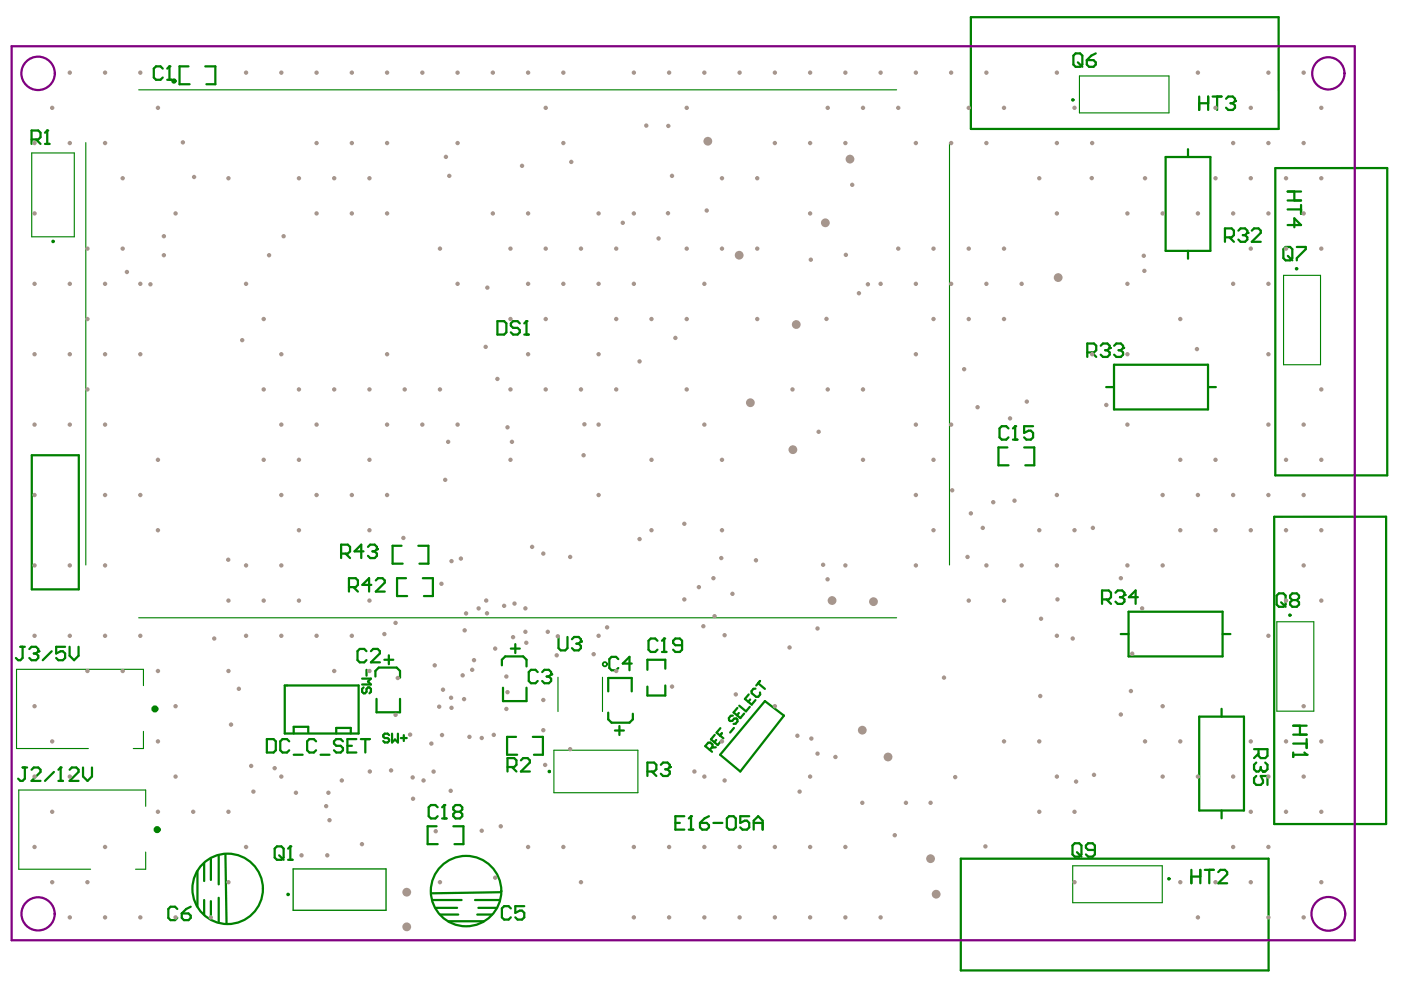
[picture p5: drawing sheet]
<svg xmlns="http://www.w3.org/2000/svg" width="297mm" height="210mm" viewBox="0 0 297 210" stroke-linecap="round" stroke-linejoin="round" font-family="sans-serif">
<g fill="none" stroke="#008000" stroke-width=".24">
<path d="M29.4 19h160.7M228.9 16.1h18.9v7.8h-18.9zM6.7 32.4h9.1v17.8h-9.1zM18.2 30.2v89.6M201.3 30.2v89.6M272.1 58.4h7.9v18.9h-7.9zM29.4 131h160.7M270.7 131.8h7.9v19h-7.9zM30.4 145.4v-3.5h-26.9v16.8h15.2M30.4 155.1v3.6h-2.1M117.4 159.1h17.8v9h-17.8zM118.3 143.6v7.3"/>
<path d="M127.7 143.6v7.3M30.9 171v-3.5h-26.9v16.8h15.2M30.9 180.7v3.6h-2.2M227.4 183.6h19v7.8h-19z"/>
</g>
<g fill="none" stroke="#008000" stroke-width=".48">
<path d="M40 14.1h-1.9v3.8h2.1M43.5 14.1h2.2v3.8h-1.9M205.8 3.6h65.3v23.7h-65.3zM247.1 33.3h9.5v19.9h-9.5zM251.9 31.6v1.7M270.4 35.6h23.7v65.2h-23.7zM251.9 53.2v1.7M236.2 77.3h19.9v9.5h-19.9zM6.7 96.5h10v28.5h-10zM213.6 94.9h-1.9v3.8h2.1M217.1 94.9h2.2v3.8h-1.9M234.5 82.1h1.7"/>
<path d="M256.1 82.1h1.7M85.1 115.7h-1.9v3.8h2.2M88.7 115.7h2.1v3.8h-1.9M270.2 109.6h23.7v65.1h-23.7zM86.1 122.6h-1.9v3.8h2.1M89.6 122.6h2.2v3.8h-1.9M237.6 134.4h1.7M239.3 129.7h19.9v9.5h-19.9zM259.2 134.4h1.7M60.4 145.3h15.6v10.2h-15.6zM65.4 155.3v-1.2h-3.1v1.4M71.3 155.5v-1.2h3.1v1.2"/>
<path d="M79.6 143.4v-1.1l.7-.8h3.8l.7 .8v1.4M79.8 148.2v2.8h5v-2.8M106.4 141.1v-1.2l.7-.7h3.8l.7 .7v1.4M106.6 145.8v2.9h5v-2.9M109.4 156.2h-1.9v3.8h2.1M113 156.2h2.1v3.8h-1.9M129 151.1v1.4l.7 .7h3.8l.7-.7v-1.2M129 146.6v-2.9h4.9v2.9M141.1 145.3v2.2h-3.8v-1.9M141.1 141.8v-1.9h-3.8v2.1M162.2 148.7l4 3-9.2 11.9-4.3-3.6zM254.3 151.9h9.4v19.9h-9.4z"/>
<path d="M259 150.3v1.6M92.6 175.2h-1.9v3.8h2.1M96.1 175.2h2.2v3.8h-1.9M143.2 174.5h.9M145.1 173.1h-1.9v2.8h1.9M146 175.9h1M146.5 173.1v2.8M259 171.8v1.7M41.9 184.7v7.5M43.3 183v3.8M43.3 190.8v3.1M44.7 182.1v4.5"/>
<path d="M44.7 191.1v3.8M46.4 181.3v6.2M46.4 190.4v5.2M47.8 181.1l.2 14.7M91.7 190.8h6.2M92.4 192.5h4.5M93.4 193.9h3.8M95 195.3h7.6M100.7 190.8h5.2M101.2 193.9h3.1M101.4 192.5h3.8M106.2 189.2l-14.7 .2"/>
<path d="M203.7 182.1h65.3v23.7h-65.3z"/>
</g>
<path d="M62.2 184.2h19.6v8.8h-19.6z" fill="none" stroke="#008000" stroke-width=".29"/>
<circle cx="146.5" cy="173.1" r=".24" fill="#008000"/>
<g fill="none" stroke="#008000" stroke-width=".48">
<path d="M81.5 139.9h1.9M82.4 138.9v1.9M108.3 137.5h1.9M109.3 136.6v1.9M76.8 143.9h1.8l-.6 .6 .6 .6h-1.8M77.1 145.8l-.3 .3v.6l.3 .3h.3l.3-.3v-.6l.3-.3h.3l.3 .3v.6l-.3 .3M77.7 142v1.3M82.5 155.9l-.3-.3h-.6l-.3 .3v.3l.3 .3h.6l.3 .3v.3l-.3 .3h-.6l-.3-.3M83.1 155.6v1.8l.6-.6 .7 .6v-1.8M85 156.5h1.2M85.6 155.9v1.2M130.4 154.9h1.9"/>
<path d="M131.3 153.9v1.9M150.5 159l.6-.7-.1-.5-.4-.4-.5 .1-.6 .7 1.5 1.2M151.5 155.8l-.8 1 1.5 1.2 .8-1M151.8 158.4l-.9 .1M151.8 156.9l-.4 .5M152.7 154.4l-.8 .9 1.5 1.2M153.1 155.5l-.5 .4M155.4 151.7l-.5 .1-.4 .4 .1 .5 .2 .2 .5-.1 .4-.4 .4-.1 .2 .2 .1 .5-.4 .4-.5 .1M155.6 154.4l-.8 .9M156.3 150.1l-.8 1 1.5 1.2 .8-1M156.7 151.2l-.4 .5M156.7 149.6l1.5 1.2 .8-.9"/>
<path d="M158.7 147.2l-.8 1 1.5 1.2 .8-1M159.1 148.3l-.4 .5M160.2 146l-.5 .1-.4 .4 .1 .5 .9 .8 .5-.1 .4-.4-.1-.5M160.7 144.9l1.5 1.2M161.1 144.4l-.8 .9M274.2 153.9h2.8M274.2 155.8h2.8M274.2 157.7h2.8M274.2 159.6v.9M275.6 153.9v1.9M277 156.7v1.9M146.5 173.1l-.5 .4"/>
<path d="M148.4 174.5h1.4l.5 .5v.4l-.5 .5h-.9l-.5-.5zM150.3 173.1l-.9 .4-1 1M151.3 174.5h1.9M154.1 173.5l.5-.4h.9l.5 .4v1.9l-.5 .5h-.9l-.5-.5zM158.8 173.1h-1.8v1.4l.9-.5h.5l.4 .5v.9l-.4 .5h-1l-.4-.5M159.8 174.5h1.9M159.8 175.9v-1.9l.9-.9 1 .9v1.9M274.2 160h2.8M252.6 184.4v2.9M252.6 185.9h1.9M254.5 184.4v2.9M255.4 184.4h1.9"/>
<path d="M256.4 184.4v2.9M258.3 184.9l.5-.5h.9l.5 .5v.5l-1.9 1.9h1.9"/>
</g>
<circle cx="277" cy="160" r=".24" fill="#008000"/>
<g fill="none" stroke="#008000" stroke-width=".48">
<path d="M254.3 20.5v2.8M254.3 21.9h1.9M256.2 20.5v2.8M257.1 20.5h1.9M258.1 20.5v2.8M259.9 20.9l.5-.4h1l.4 .4v.5M273 40.6h2.8M273 47.7h2.8l-1.4-1.4v1.9M273 42.5h2.8M273 44.4h2.8M274.4 40.6v1.9M275.8 43.5v1.8"/>
<path d="M276.6 159.6l.4 .4"/>
</g>
<circle cx="261.8" cy="21.4" r=".24" fill="#008000"/>
<g fill="none" stroke="#008000" stroke-width=".48">
<path d="M260.9 21.9h.5M261.4 21.9l.4 .5v.4l-.4 .5h-1l-.5-.5M261.8 21.4l-.4 .5M105.5 68.1h1.4l.5 .5v1.9l-.5 .4h-1.4zM110.2 68.6l-.5-.5h-.9l-.5 .5v.4l.5 .5h.9l.5 .5v.5l-.5 .4h-.9l-.5-.4M111.2 70.9h.9M111.6 68.1v2.8M56.6 156.7h1.4l.5 .5v1.9l-.5 .5h-1.4zM61.3 157.2l-.5-.5h-.9l-.5 .5v1.9l.5 .5h.9l.5-.5M67 157.2l-.5-.5h-.9l-.5 .5v1.9l.5 .5h.9l.5-.5M72.7 157.2l-.5-.5h-.9l-.5 .5v.5l.5 .4h.9l.5 .5v.5l-.5 .5h-.9l-.5-.5M73.7 158.1h.9"/>
<path d="M75.6 156.7h-1.9v2.9h1.9M76.5 156.7h1.9M77.5 156.7v2.9M62.3 160h1.9M68 160h1.9"/>
</g>
<circle cx="111.6" cy="68.1" r=".24" fill="#008000"/>
<path d="M111.6 68.1l-.4 .5M118.4 135.1v2.3l.5 .5h.9l.5-.5v-2.3M121.3 135.5l.4-.4h1l.5 .4v.5" fill="none" stroke="#008000" stroke-width=".48"/>
<circle cx="123.2" cy="136" r=".24" fill="#008000"/>
<path d="M72.3 117.4h1.4l.5-.5v-.9l-.5-.5h-1.4v2.8M73.3 117.4l.9 .9M77.1 116.9h-1.9l1.4-1.4v2.8M78 116l.5-.5h.9l.5 .5v.4M122.2 136.5h.5M122.7 136.5l.5 .4v.5l-.5 .5h-1l-.4-.5M123.2 136l-.5 .5" fill="none" stroke="#008000" stroke-width=".48"/>
<circle cx="79.9" cy="116.4" r=".24" fill="#008000"/>
<path d="M79 116.9h.4M79.4 116.9l.5 .5v.4l-.5 .5h-.9l-.5-.5M79.9 116.4l-.5 .5M74 124.5h1.4l.5-.5v-.9l-.5-.5h-1.4v2.8M74.9 124.5l1 .9M78.7 124h-1.9l1.5-1.4v2.8M79.7 123.1l.5-.5h.9l.5 .5v.4l-1.9 1.9h1.9M265.9 158.8h2.8v1.5l-.4 .4h-1l-.5-.4v-1.5M266.8 159.8l-.9 .9M268.3 161.7l.4 .5v.9l-.4 .5h-.5" fill="none" stroke="#008000" stroke-width=".48"/>
<circle cx="267.8" cy="163.6" r=".24" fill="#008000"/>
<path d="M233.7 127.1h1.4l.5-.5v-.9l-.5-.5h-1.4v2.8M234.6 127.1l1 .9M236.5 125.7l.5-.5h.9l.5 .5v.4M266.4 161.7l-.5 .5v.9l.5 .5h.4l.5-.5M266.4 164.5l-.5 .5v.9l.5 .5h.9l.5-.5v-.4l-.5-1h1.4v1.9M267.3 163.1l.5 .5M267.3 162.6v.5" fill="none" stroke="#008000" stroke-width=".48"/>
<circle cx="238.4" cy="126.1" r=".24" fill="#008000"/>
<path d="M230.5 74.7h1.4l.5-.4v-1l-.5-.5h-1.4v2.9M231.5 74.7l.9 1M233.4 73.3l.4-.5h1l.5 .5v.5M237.5 126.6h.4M237.9 126.6l.5 .5v.5l-.5 .4h-.9l-.5-.4M238.4 126.1l-.5 .5M241.2 126.6h-1.9l1.5-1.4v2.8" fill="none" stroke="#008000" stroke-width=".48"/>
<circle cx="235.3" cy="73.8" r=".24" fill="#008000"/>
<path d="M234.3 74.3h.5M234.8 74.3l.5 .4v.5l-.5 .5h-1l-.4-.5M235.3 73.8l-.5 .5M236.2 73.3l.5-.5h.9l.5 .5v.5" fill="none" stroke="#008000" stroke-width=".48"/>
<circle cx="238.1" cy="73.8" r=".24" fill="#008000"/>
<path d="M259.7 50.3h1.4l.5-.5v-.9l-.5-.5h-1.4v2.9M260.7 50.3l.9 1M262.6 48.9l.4-.5h1l.5 .5v.5M237.2 74.3h.4M237.6 74.3l.5 .4v.5l-.5 .5h-.9l-.5-.5M238.1 73.8l-.5 .5" fill="none" stroke="#008000" stroke-width=".48"/>
<circle cx="264.5" cy="49.4" r=".24" fill="#008000"/>
<path d="M263.5 49.8h.5M264 49.8l.5 .5v.5l-.5 .5h-1l-.4-.5M264.5 49.4l-.5 .4M265.4 48.9l.5-.5h.9l.5 .5v.5l-1.9 1.9h1.9M137.3 163.6h1.4l.5-.5v-.9l-.5-.5h-1.4v2.8M138.2 163.6l1 .9M140.1 162.2l.5-.5h.9l.5 .5v.4" fill="none" stroke="#008000" stroke-width=".48"/>
<circle cx="142" cy="162.6" r=".24" fill="#008000"/>
<path d="M6.7 29.6h1.4l.5-.5v-1l-.5-.4h-1.4v2.8M7.6 29.6l1 .9M9.5 30.5h1M10 27.7v2.8M107.6 162.6h1.4l.5-.4v-1l-.5-.5h-1.4v2.9M108.5 162.6l1 1M110.4 161.2l.5-.5h1l.4 .5v.5l-1.9 1.9h1.9M141.1 163.1h.4M141.5 163.1l.5 .5v.5l-.5 .4h-.9l-.5-.4M142 162.6l-.5 .5" fill="none" stroke="#008000" stroke-width=".48"/>
<circle cx="10" cy="27.7" r=".24" fill="#008000"/>
<g fill="none" stroke="#008000" stroke-width=".48">
<path d="M227.6 11.8l.5-.5h.9l.5 .5v1.9l-.5 .5h-.9l-.5-.5zM228.5 13.2l1 1M230.4 12.7h1.4l.5 .5v.5l-.5 .5h-.9l-.5-.5zM232.3 11.3l-.9 .5-1 .9M10 27.7l-.5 .4M272.1 52.8l.5-.4h.9l.5 .4v1.9l-.5 .5h-.9l-.5-.5zM273 54.3l1 .9M274.9 52.4h1.9v.4l-1.9 1.9v.5M270.7 126.3l.4-.5h1l.5 .5v1.9l-.5 .5h-1l-.4-.5zM271.6 127.7l1 1M274 127.2l-.5-.4v-.5l.5-.5h.9l.5 .5v.5l-.5 .4M274 127.2l-.5 .5v.5l.5 .5h.9l.5-.5v-.5l-.5-.5"/>
<path d="M274 127.2h.9M58.2 179.9l.5-.4h1l.4 .4v1.9l-.4 .5h-1l-.5-.5zM61.6 179.5v2.8M227.4 179.3l.5-.5h.9l.5 .5v1.9l-.5 .4h-.9l-.5-.4zM59.2 181.4l.9 .9M61.1 182.3h.9M228.3 180.7l1 .9M232.1 180.2h-1.4l-.5-.5v-.4l.5-.5h1l.4 .5v1.9l-.4 .4h-1l-.5-.4"/>
</g>
<circle cx="61.6" cy="179.5" r=".24" fill="#008000"/>
<path d="M4.3 137.1h1M4.8 137.1v2.4l-.5 .5h-.5l-.4-.5M6.2 137.6l.5-.5h.9l.5 .5v.5M61.6 179.5l-.5 .4" fill="none" stroke="#008000" stroke-width=".48"/>
<circle cx="8.1" cy="138.1" r=".24" fill="#008000"/>
<path d="M7.2 138.6h.4M7.6 138.6l.5 .4v.5l-.5 .5h-.9l-.5-.5M8.1 138.1l-.5 .5M11 138.1l-1.9 1.9M13.8 137.1h-1.9v1.5l1-.5h.4l.5 .5v.9l-.5 .5h-.9l-.5-.5M14.8 137.1v1.9l.9 1 1-1v-1.9M4.8 162.7h.9M5.3 162.7v2.4l-.5 .5h-.5l-.5-.5M6.7 163.2l.5-.5h.9l.5 .5v.5l-1.9 1.9h1.9M11.4 163.7l-1.9 1.9M12.4 165.6h.9M12.9 162.7v2.9" fill="none" stroke="#008000" stroke-width=".48"/>
<circle cx="12.9" cy="162.7" r=".24" fill="#008000"/>
<path d="M139.4 135.9l-.5-.5h-.9l-.5 .5v1.9l.5 .4h.9l.5-.4M140.3 138.2h1M140.8 135.4v2.8M12.9 162.7l-.5 .5M14.8 163.2l.4-.5h1l.5 .5v.5l-1.9 1.9h1.9M17.6 162.7v1.9l1 1 .9-1v-1.9" fill="none" stroke="#008000" stroke-width=".48"/>
<circle cx="140.8" cy="135.4" r=".24" fill="#008000"/>
<path d="M140.8 135.4l-.5 .5M144.6 136.8h-1.4l-.5-.5v-.4l.5-.5h.9l.5 .5v1.9l-.5 .4h-.9l-.5-.4M92.8 171.2l-.5-.5h-.9l-.5 .5v1.9l.5 .4h.9l.5-.4M93.7 173.5h1M94.2 170.7v2.8" fill="none" stroke="#008000" stroke-width=".48"/>
<circle cx="94.2" cy="170.7" r=".24" fill="#008000"/>
<path d="M213.8 90.8l-.5-.4h-.9l-.5 .4v1.9l.5 .5h.9l.5-.5M214.8 93.2h.9M215.2 90.4v2.8M94.2 170.7l-.5 .5M96.6 172.1l-.5-.5v-.4l.5-.5h.9l.5 .5v.4l-.5 .5M96.6 172.1l-.5 .5v.5l.5 .4h.9l.5-.4v-.5l-.5-.5M96.6 172.1h.9" fill="none" stroke="#008000" stroke-width=".48"/>
<circle cx="215.2" cy="90.4" r=".24" fill="#008000"/>
<path d="M215.2 90.4l-.4 .4M219 90.4h-1.9v1.4l1-.5h.5l.4 .5v.9l-.4 .5h-1l-.5-.5M131.1 139.7l-.5-.4h-.9l-.5 .4v1.9l.5 .5h.9l.5-.5M114 142.5l-.5-.5h-.9l-.5 .5v1.9l.5 .5h.9l.5-.5M115 142.5l.4-.5h1l.5 .5v.5M133.9 140.7h-1.9l1.5-1.4v2.8M37.6 192.7l-.5-.5h-.9l-.5 .5v1.9l.5 .5h.9l.5-.5M38.5 193.7h1.5l.4 .4v.5l-.4 .5h-1l-.5-.5zM40.4 192.2l-.9 .5-1 1M108.3 192.6l-.5-.5h-.9l-.5 .5v1.9l.5 .5h.9l.5-.5M111.2 192.1h-1.9v1.5l.9-.5h.5l.5 .5v.9l-.5 .5h-1l-.4-.5" fill="none" stroke="#008000" stroke-width=".48"/>
<circle cx="116.9" cy="143" r=".24" fill="#008000"/>
<path d="M34.5 14.5l-.5-.4h-.9l-.5 .4v1.9l.5 .5h.9l.5-.5M35.5 16.9h.9M35.9 14.1v2.8M77.7 138.1l-.5-.5h-.9l-.5 .5v1.9l.5 .4h.9l.5-.4M78.6 138.1l.5-.5h1l.4 .5v.4l-1.9 1.9h1.9M115.9 143.4h.5M116.4 143.4l.5 .5v.5l-.5 .5h-1l-.4-.5M116.9 143l-.5 .4" fill="none" stroke="#008000" stroke-width=".48"/>
<circle cx="35.9" cy="14.1" r=".24" fill="#008000"/>
<g fill="none" stroke="#008000" stroke-width=".48">
<path d="M35.9 14.1l-.4 .4"/>
<circle cx="48.3" cy="188.5" r="7.5"/>
<circle cx="98.8" cy="188.9" r="7.5"/>
</g>
<circle cx="36.9" cy="17.2" r=".28" fill="none" stroke="#008000" stroke-width=".56"/>
<g fill="none" stroke="#008000" stroke-width=".37">
<path d="M128.7 140.8a.45 .45 0 0 0-.6-.4 .45 .45 0 0 0-.2 .7 .45 .45 0 0 0 .7-.1l.1-.2"/>
<circle cx="227.5" cy="21.2" r=".19"/>
<circle cx="11.2" cy="51.2" r=".19"/>
<circle cx="274.9" cy="57" r=".19"/>
<circle cx="273.5" cy="130.4" r=".19"/>
<circle cx="116.5" cy="163.6" r=".19"/>
<circle cx="61.1" cy="189.6" r=".19"/>
<circle cx="247.8" cy="186.3" r=".19"/>
</g>
<g fill="none" stroke="#008000" stroke-width=".75">
<circle cx="32.8" cy="150.3" r=".37"/>
<circle cx="33.3" cy="175.9" r=".37"/>
</g>
<g fill="none" stroke="#800080" stroke-width=".48">
<path d="M2.5 9.8h284.7v189.6h-284.7z"/>
<circle cx="8.1" cy="15.6" r="3.5"/>
<circle cx="281.6" cy="15.6" r="3.4"/>
<circle cx="8.1" cy="193.8" r="3.5"/>
<circle cx="281.6" cy="193.8" r="3.6"/>
</g>
<g fill="#a6968d">
<circle cx="276.4" cy="15.4" r=".47"/>
<circle cx="280.1" cy="22.9" r=".47"/>
<circle cx="276.4" cy="30.3" r=".47"/>
<circle cx="280.1" cy="37.8" r=".47"/>
<circle cx="276.4" cy="45.3" r=".47"/>
<circle cx="280.1" cy="52.7" r=".47"/>
<circle cx="280.1" cy="82.6" r=".47"/>
<circle cx="276.4" cy="90" r=".47"/>
<circle cx="280.1" cy="97.5" r=".47"/>
<circle cx="276.4" cy="105" r=".47"/>
<circle cx="280.1" cy="112.4" r=".47"/>
<circle cx="276.4" cy="119.9" r=".47"/>
<circle cx="280.1" cy="127.3" r=".47"/>
<circle cx="276.4" cy="149.7" r=".47"/>
<circle cx="280.1" cy="157.2" r=".47"/>
<circle cx="276.4" cy="164.7" r=".47"/>
<circle cx="280.1" cy="172.1" r=".47"/>
<circle cx="280.1" cy="187" r=".47"/>
<circle cx="276.4" cy="194.5" r=".47"/>
<circle cx="268.9" cy="15.4" r=".47"/>
<circle cx="268.9" cy="30.3" r=".47"/>
<circle cx="272.7" cy="37.8" r=".47"/>
<circle cx="268.9" cy="45.3" r=".47"/>
<circle cx="272.7" cy="52.7" r=".47"/>
<circle cx="268.9" cy="60.2" r=".47"/>
<circle cx="268.9" cy="75.1" r=".47"/>
<circle cx="268.9" cy="90" r=".47"/>
<circle cx="272.7" cy="97.5" r=".47"/>
<circle cx="268.9" cy="105" r=".47"/>
<circle cx="272.7" cy="112.4" r=".47"/>
<circle cx="272.7" cy="127.3" r=".47"/>
<circle cx="268.9" cy="134.8" r=".47"/>
<circle cx="272.7" cy="157.2" r=".47"/>
<circle cx="268.9" cy="164.7" r=".47"/>
<circle cx="272.7" cy="172.1" r=".47"/>
<circle cx="268.9" cy="179.6" r=".47"/>
<circle cx="268.9" cy="194.5" r=".47"/>
<circle cx="265.2" cy="22.9" r=".47"/>
<circle cx="261.5" cy="30.3" r=".47"/>
<circle cx="265.2" cy="37.8" r=".47"/>
<circle cx="261.5" cy="45.3" r=".47"/>
<circle cx="265.2" cy="52.7" r=".47"/>
<circle cx="261.5" cy="60.2" r=".47"/>
<circle cx="261.5" cy="105" r=".47"/>
<circle cx="265.2" cy="112.4" r=".47"/>
<circle cx="265.2" cy="157.2" r=".47"/>
<circle cx="261.5" cy="164.7" r=".47"/>
<circle cx="265.2" cy="172.1" r=".47"/>
<circle cx="261.5" cy="179.6" r=".47"/>
<circle cx="265.2" cy="187" r=".47"/>
<circle cx="254" cy="15.4" r=".47"/>
<circle cx="257.7" cy="22.9" r=".47"/>
<circle cx="257.7" cy="37.8" r=".47"/>
<circle cx="254" cy="45.3" r=".47"/>
<circle cx="257.7" cy="97.5" r=".47"/>
<circle cx="254" cy="105" r=".47"/>
<circle cx="257.7" cy="112.4" r=".47"/>
<circle cx="254" cy="164.7" r=".47"/>
<circle cx="257.7" cy="187" r=".47"/>
<circle cx="254" cy="194.5" r=".47"/>
<circle cx="246.5" cy="45.3" r=".47"/>
<circle cx="250.2" cy="67.6" r=".47"/>
<circle cx="250.2" cy="97.5" r=".47"/>
<circle cx="246.5" cy="105" r=".47"/>
<circle cx="250.2" cy="112.4" r=".47"/>
<circle cx="246.5" cy="119.9" r=".47"/>
<circle cx="246.5" cy="149.7" r=".47"/>
<circle cx="250.2" cy="157.2" r=".47"/>
<circle cx="246.5" cy="164.7" r=".47"/>
<circle cx="250.2" cy="187" r=".47"/>
<circle cx="242.8" cy="37.8" r=".47"/>
<circle cx="239" cy="45.3" r=".47"/>
<circle cx="239" cy="60.2" r=".47"/>
<circle cx="239" cy="75.1" r=".47"/>
<circle cx="239" cy="90" r=".47"/>
<circle cx="239" cy="119.9" r=".47"/>
<circle cx="242.8" cy="157.2" r=".47"/>
<circle cx="231.6" cy="30.3" r=".47"/>
<circle cx="231.6" cy="75.1" r=".47"/>
<circle cx="224.1" cy="15.4" r=".47"/>
<circle cx="227.8" cy="22.9" r=".47"/>
<circle cx="224.1" cy="30.3" r=".47"/>
<circle cx="224.1" cy="45.3" r=".47"/>
<circle cx="224.1" cy="105" r=".47"/>
<circle cx="227.8" cy="112.4" r=".47"/>
<circle cx="224.1" cy="119.9" r=".47"/>
<circle cx="224.1" cy="134.8" r=".47"/>
<circle cx="224.1" cy="164.7" r=".47"/>
<circle cx="227.8" cy="172.1" r=".47"/>
<circle cx="227.8" cy="187" r=".47"/>
<circle cx="220.3" cy="37.8" r=".47"/>
<circle cx="216.6" cy="60.2" r=".47"/>
<circle cx="220.3" cy="112.4" r=".47"/>
<circle cx="216.6" cy="119.9" r=".47"/>
<circle cx="220.3" cy="157.2" r=".47"/>
<circle cx="220.3" cy="172.1" r=".47"/>
<circle cx="209.1" cy="15.4" r=".47"/>
<circle cx="212.9" cy="22.9" r=".47"/>
<circle cx="209.1" cy="30.3" r=".47"/>
<circle cx="212.9" cy="52.7" r=".47"/>
<circle cx="209.1" cy="60.2" r=".47"/>
<circle cx="212.9" cy="67.6" r=".47"/>
<circle cx="209.1" cy="119.9" r=".47"/>
<circle cx="212.9" cy="127.3" r=".47"/>
<circle cx="212.9" cy="157.2" r=".47"/>
<circle cx="201.7" cy="15.4" r=".47"/>
<circle cx="205.4" cy="22.9" r=".47"/>
<circle cx="201.7" cy="30.3" r=".47"/>
<circle cx="205.4" cy="52.7" r=".47"/>
<circle cx="201.7" cy="60.2" r=".47"/>
<circle cx="205.4" cy="67.6" r=".47"/>
<circle cx="201.7" cy="90" r=".47"/>
<circle cx="205.4" cy="127.3" r=".47"/>
<circle cx="194.2" cy="15.4" r=".47"/>
<circle cx="194.2" cy="30.3" r=".47"/>
<circle cx="197.9" cy="52.7" r=".47"/>
<circle cx="194.2" cy="60.2" r=".47"/>
<circle cx="197.9" cy="67.6" r=".47"/>
<circle cx="194.2" cy="75.1" r=".47"/>
<circle cx="194.2" cy="90" r=".47"/>
<circle cx="197.9" cy="97.5" r=".47"/>
<circle cx="194.2" cy="105" r=".47"/>
<circle cx="197.9" cy="112.4" r=".47"/>
<circle cx="194.2" cy="119.9" r=".47"/>
<circle cx="186.7" cy="15.4" r=".47"/>
<circle cx="190.4" cy="22.9" r=".47"/>
<circle cx="190.4" cy="52.7" r=".47"/>
<circle cx="186.7" cy="60.2" r=".47"/>
<circle cx="186.7" cy="194.5" r=".47"/>
<circle cx="179.2" cy="15.4" r=".47"/>
<circle cx="183" cy="22.9" r=".47"/>
<circle cx="179.2" cy="30.3" r=".47"/>
<circle cx="183" cy="82.6" r=".47"/>
<circle cx="183" cy="97.5" r=".47"/>
<circle cx="179.2" cy="119.9" r=".47"/>
<circle cx="179.2" cy="179.6" r=".47"/>
<circle cx="179.2" cy="194.5" r=".47"/>
<circle cx="171.8" cy="15.4" r=".47"/>
<circle cx="175.5" cy="22.9" r=".47"/>
<circle cx="171.8" cy="30.3" r=".47"/>
<circle cx="171.8" cy="45.3" r=".47"/>
<circle cx="175.5" cy="82.6" r=".47"/>
<circle cx="171.8" cy="164.7" r=".47"/>
<circle cx="171.8" cy="179.6" r=".47"/>
<circle cx="171.8" cy="194.5" r=".47"/>
<circle cx="164.3" cy="15.4" r=".47"/>
<circle cx="164.3" cy="30.3" r=".47"/>
<circle cx="168" cy="82.6" r=".47"/>
<circle cx="164.3" cy="149.7" r=".47"/>
<circle cx="164.3" cy="179.6" r=".47"/>
<circle cx="164.3" cy="194.5" r=".47"/>
<circle cx="156.8" cy="15.4" r=".47"/>
<circle cx="160.5" cy="37.8" r=".47"/>
<circle cx="160.5" cy="52.7" r=".47"/>
<circle cx="160.5" cy="67.6" r=".47"/>
<circle cx="156.8" cy="179.6" r=".47"/>
<circle cx="156.8" cy="194.5" r=".47"/>
<circle cx="149.3" cy="15.4" r=".47"/>
<circle cx="153.1" cy="37.8" r=".47"/>
<circle cx="153.1" cy="52.7" r=".47"/>
<circle cx="149.3" cy="60.2" r=".47"/>
<circle cx="149.3" cy="90" r=".47"/>
<circle cx="153.1" cy="97.5" r=".47"/>
<circle cx="153.1" cy="112.4" r=".47"/>
<circle cx="153.1" cy="157.2" r=".47"/>
<circle cx="149.3" cy="164.7" r=".47"/>
<circle cx="149.3" cy="179.6" r=".47"/>
<circle cx="149.3" cy="194.5" r=".47"/>
<circle cx="141.9" cy="15.4" r=".47"/>
<circle cx="145.6" cy="22.9" r=".47"/>
<circle cx="145.6" cy="52.7" r=".47"/>
<circle cx="145.6" cy="67.6" r=".47"/>
<circle cx="145.6" cy="82.6" r=".47"/>
<circle cx="141.9" cy="179.6" r=".47"/>
<circle cx="141.9" cy="194.5" r=".47"/>
<circle cx="134.4" cy="15.4" r=".47"/>
<circle cx="134.4" cy="45.3" r=".47"/>
<circle cx="134.4" cy="60.2" r=".47"/>
<circle cx="138.1" cy="67.6" r=".47"/>
<circle cx="138.1" cy="97.5" r=".47"/>
<circle cx="138.1" cy="112.4" r=".47"/>
<circle cx="134.4" cy="179.6" r=".47"/>
<circle cx="134.4" cy="194.5" r=".47"/>
<circle cx="126.9" cy="45.3" r=".47"/>
<circle cx="130.7" cy="52.7" r=".47"/>
<circle cx="126.9" cy="60.2" r=".47"/>
<circle cx="130.7" cy="67.6" r=".47"/>
<circle cx="126.9" cy="75.1" r=".47"/>
<circle cx="130.7" cy="82.6" r=".47"/>
<circle cx="126.9" cy="90" r=".47"/>
<circle cx="126.9" cy="105" r=".47"/>
<circle cx="126.9" cy="134.8" r=".47"/>
<circle cx="130.7" cy="142.3" r=".47"/>
<circle cx="119.4" cy="15.4" r=".47"/>
<circle cx="119.4" cy="30.3" r=".47"/>
<circle cx="123.2" cy="52.7" r=".47"/>
<circle cx="119.4" cy="60.2" r=".47"/>
<circle cx="123.2" cy="82.6" r=".47"/>
<circle cx="119.4" cy="179.6" r=".47"/>
<circle cx="123.2" cy="187" r=".47"/>
<circle cx="112" cy="15.4" r=".47"/>
<circle cx="115.7" cy="22.9" r=".47"/>
<circle cx="112" cy="45.3" r=".47"/>
<circle cx="115.7" cy="52.7" r=".47"/>
<circle cx="112" cy="60.2" r=".47"/>
<circle cx="115.7" cy="67.6" r=".47"/>
<circle cx="112" cy="75.1" r=".47"/>
<circle cx="115.7" cy="82.6" r=".47"/>
<circle cx="112" cy="179.6" r=".47"/>
<circle cx="104.5" cy="15.4" r=".47"/>
<circle cx="104.5" cy="45.3" r=".47"/>
<circle cx="108.2" cy="52.7" r=".47"/>
<circle cx="108.2" cy="67.6" r=".47"/>
<circle cx="108.2" cy="82.6" r=".47"/>
<circle cx="108.2" cy="97.5" r=".47"/>
<circle cx="97" cy="15.4" r=".47"/>
<circle cx="97" cy="30.3" r=".47"/>
<circle cx="97" cy="60.2" r=".47"/>
<circle cx="97" cy="90" r=".47"/>
<circle cx="89.5" cy="15.4" r=".47"/>
<circle cx="93.3" cy="52.7" r=".47"/>
<circle cx="93.3" cy="82.6" r=".47"/>
<circle cx="89.5" cy="90" r=".47"/>
<circle cx="93.3" cy="187" r=".47"/>
<circle cx="82.1" cy="15.4" r=".47"/>
<circle cx="82.1" cy="30.3" r=".47"/>
<circle cx="82.1" cy="45.3" r=".47"/>
<circle cx="82.1" cy="75.1" r=".47"/>
<circle cx="85.8" cy="82.6" r=".47"/>
<circle cx="82.1" cy="90" r=".47"/>
<circle cx="82.1" cy="105" r=".47"/>
<circle cx="74.6" cy="15.4" r=".47"/>
<circle cx="74.6" cy="30.3" r=".47"/>
<circle cx="78.3" cy="37.8" r=".47"/>
<circle cx="74.6" cy="45.3" r=".47"/>
<circle cx="78.3" cy="82.6" r=".47"/>
<circle cx="78.3" cy="97.5" r=".47"/>
<circle cx="74.6" cy="105" r=".47"/>
<circle cx="78.3" cy="112.4" r=".47"/>
<circle cx="78.3" cy="127.3" r=".47"/>
<circle cx="74.6" cy="134.8" r=".47"/>
<circle cx="78.3" cy="142.3" r=".47"/>
<circle cx="67.1" cy="15.4" r=".47"/>
<circle cx="67.1" cy="30.3" r=".47"/>
<circle cx="70.9" cy="37.8" r=".47"/>
<circle cx="67.1" cy="45.3" r=".47"/>
<circle cx="70.9" cy="82.6" r=".47"/>
<circle cx="67.1" cy="90" r=".47"/>
<circle cx="67.1" cy="105" r=".47"/>
<circle cx="67.1" cy="134.8" r=".47"/>
<circle cx="70.9" cy="142.3" r=".47"/>
<circle cx="59.6" cy="15.4" r=".47"/>
<circle cx="63.4" cy="37.8" r=".47"/>
<circle cx="59.6" cy="75.1" r=".47"/>
<circle cx="63.4" cy="82.6" r=".47"/>
<circle cx="59.6" cy="90" r=".47"/>
<circle cx="63.4" cy="97.5" r=".47"/>
<circle cx="59.6" cy="105" r=".47"/>
<circle cx="63.4" cy="112.4" r=".47"/>
<circle cx="59.6" cy="119.9" r=".47"/>
<circle cx="63.4" cy="127.3" r=".47"/>
<circle cx="59.6" cy="134.8" r=".47"/>
<circle cx="59.6" cy="164.7" r=".47"/>
<circle cx="52.2" cy="15.4" r=".47"/>
<circle cx="52.2" cy="60.2" r=".47"/>
<circle cx="55.9" cy="67.6" r=".47"/>
<circle cx="55.9" cy="82.6" r=".47"/>
<circle cx="55.9" cy="97.5" r=".47"/>
<circle cx="52.2" cy="119.9" r=".47"/>
<circle cx="55.9" cy="127.3" r=".47"/>
<circle cx="52.2" cy="134.8" r=".47"/>
<circle cx="52.2" cy="179.6" r=".47"/>
<circle cx="48.4" cy="37.8" r=".47"/>
<circle cx="48.4" cy="127.3" r=".47"/>
<circle cx="48.4" cy="142.3" r=".47"/>
<circle cx="48.4" cy="172.1" r=".47"/>
<circle cx="48.4" cy="187" r=".47"/>
<circle cx="44.7" cy="194.5" r=".47"/>
<circle cx="37.2" cy="45.3" r=".47"/>
<circle cx="37.2" cy="149.7" r=".47"/>
<circle cx="37.2" cy="164.7" r=".47"/>
<circle cx="41" cy="172.1" r=".47"/>
<circle cx="37.2" cy="194.5" r=".47"/>
<circle cx="29.7" cy="15.4" r=".47"/>
<circle cx="33.5" cy="22.9" r=".47"/>
<circle cx="29.7" cy="60.2" r=".47"/>
<circle cx="29.7" cy="75.1" r=".47"/>
<circle cx="33.5" cy="97.5" r=".47"/>
<circle cx="29.7" cy="105" r=".47"/>
<circle cx="33.5" cy="112.4" r=".47"/>
<circle cx="29.7" cy="134.8" r=".47"/>
<circle cx="33.5" cy="142.3" r=".47"/>
<circle cx="33.5" cy="157.2" r=".47"/>
<circle cx="33.5" cy="172.1" r=".47"/>
<circle cx="29.7" cy="194.5" r=".47"/>
<circle cx="22.3" cy="15.4" r=".47"/>
<circle cx="22.3" cy="30.3" r=".47"/>
<circle cx="26" cy="37.8" r=".47"/>
<circle cx="26" cy="52.7" r=".47"/>
<circle cx="22.3" cy="60.2" r=".47"/>
<circle cx="22.3" cy="75.1" r=".47"/>
<circle cx="22.3" cy="90" r=".47"/>
<circle cx="22.3" cy="105" r=".47"/>
<circle cx="22.3" cy="119.9" r=".47"/>
<circle cx="22.3" cy="134.8" r=".47"/>
<circle cx="26" cy="142.3" r=".47"/>
<circle cx="22.3" cy="179.6" r=".47"/>
<circle cx="22.3" cy="194.5" r=".47"/>
<circle cx="14.8" cy="15.4" r=".47"/>
<circle cx="14.8" cy="30.3" r=".47"/>
<circle cx="18.5" cy="52.7" r=".47"/>
<circle cx="14.8" cy="60.2" r=".47"/>
<circle cx="18.5" cy="67.6" r=".47"/>
<circle cx="14.8" cy="75.1" r=".47"/>
<circle cx="18.5" cy="82.6" r=".47"/>
<circle cx="14.8" cy="90" r=".47"/>
<circle cx="14.8" cy="119.9" r=".47"/>
<circle cx="14.8" cy="134.8" r=".47"/>
<circle cx="18.5" cy="142.3" r=".47"/>
<circle cx="14.8" cy="164.7" r=".47"/>
<circle cx="18.5" cy="187" r=".47"/>
<circle cx="14.8" cy="194.5" r=".47"/>
<circle cx="11.1" cy="22.9" r=".47"/>
<circle cx="7.3" cy="30.3" r=".47"/>
<circle cx="7.3" cy="45.3" r=".47"/>
<circle cx="7.3" cy="60.2" r=".47"/>
<circle cx="7.3" cy="75.1" r=".47"/>
<circle cx="7.3" cy="90" r=".47"/>
<circle cx="7.3" cy="105" r=".47"/>
<circle cx="7.3" cy="119.9" r=".47"/>
<circle cx="7.3" cy="134.8" r=".47"/>
<circle cx="7.3" cy="149.7" r=".47"/>
<circle cx="11.1" cy="157.2" r=".47"/>
<circle cx="7.3" cy="164.7" r=".47"/>
<circle cx="11.1" cy="172.1" r=".47"/>
<circle cx="7.3" cy="179.6" r=".47"/>
<circle cx="11.1" cy="187" r=".47"/>
<circle cx="167.4" cy="137.3" r=".47"/>
<circle cx="128.7" cy="133" r=".47"/>
<circle cx="197.3" cy="170.2" r=".47"/>
<circle cx="192.1" cy="170.2" r=".47"/>
<circle cx="189.7" cy="177.1" r=".47"/>
<circle cx="160.3" cy="118.8" r=".47"/>
<circle cx="175.5" cy="122.8" r=".47"/>
<circle cx="174.5" cy="119.7" r=".47"/>
<circle cx="182.1" cy="62.2" r=".47"/>
<circle cx="175.2" cy="67.6" r=".47"/>
<circle cx="171.9" cy="55.1" r=".47"/>
<circle cx="179.3" cy="54" r=".47"/>
<circle cx="175" cy="47.2" r=".93"/>
<circle cx="168.8" cy="68.8" r=".93"/>
<circle cx="142.5" cy="37.3" r=".47"/>
<circle cx="137" cy="26.6" r=".47"/>
<circle cx="121.1" cy="34.3" r=".47"/>
<circle cx="141.7" cy="26.7" r=".47"/>
<circle cx="141.6" cy="45.2" r=".47"/>
<circle cx="142.5" cy="145.6" r=".47"/>
<circle cx="155.3" cy="125.9" r=".47"/>
<circle cx="93.1" cy="149.8" r=".47"/>
<circle cx="95.6" cy="147.9" r=".47"/>
<circle cx="93.9" cy="146.2" r=".47"/>
<circle cx="98.1" cy="143.2" r=".47"/>
<circle cx="98.4" cy="148.2" r=".47"/>
<circle cx="95.7" cy="150.1" r=".47"/>
<circle cx="84.3" cy="143.7" r=".47"/>
<circle cx="100.5" cy="140" r=".47"/>
<circle cx="100.1" cy="142" r=".47"/>
<circle cx="83.9" cy="151.6" r=".47"/>
<circle cx="94.4" cy="101.7" r=".47"/>
<circle cx="95.7" cy="119" r=".47"/>
<circle cx="97.7" cy="118.4" r=".47"/>
<circle cx="87" cy="155.8" r=".47"/>
<circle cx="82.9" cy="163.3" r=".47"/>
<circle cx="87.6" cy="169.4" r=".47"/>
<circle cx="87.5" cy="164.8" r=".47"/>
<circle cx="78.4" cy="163.6" r=".47"/>
<circle cx="156" cy="147.2" r=".47"/>
<circle cx="153.6" cy="134.7" r=".47"/>
<circle cx="151.3" cy="122.6" r=".47"/>
<circle cx="152.9" cy="118.3" r=".47"/>
<circle cx="147.2" cy="163.6" r=".47"/>
<circle cx="107.4" cy="143.4" r=".47"/>
<circle cx="93.6" cy="123.8" r=".47"/>
<circle cx="41.1" cy="37.5" r=".47"/>
<circle cx="208.9" cy="179.5" r=".47"/>
<circle cx="103.3" cy="61" r=".47"/>
<circle cx="103" cy="73.5" r=".47"/>
<circle cx="101.5" cy="129" r=".47"/>
<circle cx="103.3" cy="130" r=".47"/>
<circle cx="94.5" cy="33.3" r=".47"/>
<circle cx="95.3" cy="37.3" r=".47"/>
<circle cx="51.4" cy="72.1" r=".47"/>
<circle cx="106.2" cy="175.2" r=".47"/>
<circle cx="102.1" cy="176.1" r=".47"/>
<circle cx="169.5" cy="167.8" r=".47"/>
<circle cx="182.8" cy="170.2" r=".47"/>
<circle cx="148.2" cy="124.5" r=".47"/>
<circle cx="145.1" cy="127.1" r=".47"/>
<circle cx="237.6" cy="122.6" r=".47"/>
<circle cx="205.1" cy="118.1" r=".47"/>
<circle cx="207.3" cy="86.3" r=".47"/>
<circle cx="217.7" cy="85.2" r=".47"/>
<circle cx="204.4" cy="78.3" r=".47"/>
<circle cx="180.7" cy="39.2" r=".47"/>
<circle cx="180.2" cy="33.7" r=".93"/>
<circle cx="86.2" cy="189.2" r=".93"/>
<circle cx="53.7" cy="167.8" r=".47"/>
<circle cx="62.7" cy="168.1" r=".47"/>
<circle cx="69.6" cy="168.1" r=".47"/>
<circle cx="91.5" cy="157.7" r=".47"/>
<circle cx="93.7" cy="155.8" r=".47"/>
<circle cx="48.4" cy="118.7" r=".47"/>
<circle cx="107.6" cy="90.6" r=".47"/>
<circle cx="123.9" cy="90" r=".47"/>
<circle cx="123.7" cy="96.5" r=".47"/>
<circle cx="116.1" cy="134" r=".47"/>
<circle cx="118.3" cy="134.9" r=".47"/>
<circle cx="125.9" cy="138.7" r=".47"/>
<circle cx="111.6" cy="136.3" r=".47"/>
<circle cx="69.2" cy="170.9" r=".47"/>
<circle cx="69.9" cy="173.9" r=".47"/>
<circle cx="76.7" cy="179" r=".47"/>
<circle cx="112.8" cy="116" r=".47"/>
<circle cx="115.2" cy="117.4" r=".47"/>
<circle cx="105" cy="186.1" r=".47"/>
<circle cx="57" cy="54.1" r=".47"/>
<circle cx="34.7" cy="54.1" r=".47"/>
<circle cx="31.9" cy="60.3" r=".47"/>
<circle cx="26.9" cy="57.7" r=".47"/>
<circle cx="60.1" cy="50.1" r=".47"/>
<circle cx="34.7" cy="50.1" r=".47"/>
<circle cx="240.1" cy="138.6" r=".47"/>
<circle cx="220.6" cy="147.6" r=".47"/>
<circle cx="200.1" cy="143.7" r=".47"/>
<circle cx="83.9" cy="132.1" r=".47"/>
<circle cx="95" cy="93.7" r=".47"/>
<circle cx="108.5" cy="93.7" r=".47"/>
<circle cx="150.1" cy="29.9" r=".93"/>
<circle cx="156.7" cy="54.1" r=".93"/>
<circle cx="159.1" cy="85.4" r=".93"/>
<circle cx="168.1" cy="95.3" r=".93"/>
<circle cx="176.4" cy="127.3" r=".93"/>
<circle cx="185.2" cy="127.6" r=".93"/>
<circle cx="182.8" cy="154.8" r=".93"/>
<circle cx="197.3" cy="182.1" r=".93"/>
<circle cx="169.1" cy="156" r=".47"/>
<circle cx="153.6" cy="165.5" r=".47"/>
<circle cx="120.9" cy="158.8" r=".47"/>
<circle cx="115.2" cy="154.8" r=".47"/>
<circle cx="237.6" cy="151.5" r=".47"/>
<circle cx="198.5" cy="189.6" r=".93"/>
<circle cx="86.2" cy="196.5" r=".93"/>
<circle cx="228.1" cy="165.7" r=".47"/>
<circle cx="110.7" cy="35.2" r=".47"/>
<circle cx="214.1" cy="88.7" r=".47"/>
<circle cx="234.6" cy="85.9" r=".47"/>
<circle cx="201.9" cy="104" r=".47"/>
<circle cx="220.7" cy="131.2" r=".47"/>
<circle cx="215.1" cy="106.2" r=".47"/>
<circle cx="81.5" cy="134.4" r=".47"/>
<circle cx="105" cy="137.5" r=".47"/>
<circle cx="120.9" cy="118.1" r=".47"/>
<circle cx="92.2" cy="141.1" r=".47"/>
<circle cx="139.6" cy="50.6" r=".47"/>
<circle cx="149.8" cy="44.6" r=".47"/>
<circle cx="132" cy="47.2" r=".47"/>
<circle cx="184" cy="60.3" r=".47"/>
<circle cx="173.6" cy="91.6" r=".47"/>
<circle cx="85.5" cy="114.1" r=".47"/>
<circle cx="98.5" cy="133.6" r=".47"/>
<circle cx="98.8" cy="130.1" r=".47"/>
<circle cx="103.1" cy="127.3" r=".47"/>
<circle cx="106.9" cy="128.5" r=".47"/>
<circle cx="108.8" cy="135.1" r=".47"/>
<circle cx="111.4" cy="134" r=".47"/>
<circle cx="111.4" cy="129" r=".47"/>
<circle cx="109.1" cy="128" r=".47"/>
<circle cx="107.6" cy="146.8" r=".47"/>
<circle cx="107.4" cy="150.3" r=".47"/>
<circle cx="99.5" cy="156.2" r=".47"/>
<circle cx="102.1" cy="156.5" r=".47"/>
<circle cx="95.6" cy="167.7" r=".47"/>
<circle cx="91.9" cy="163.6" r=".47"/>
<circle cx="89.8" cy="165.5" r=".47"/>
<circle cx="173.3" cy="159.8" r=".47"/>
<circle cx="231.5" cy="37.8" r=".47"/>
<circle cx="177.1" cy="160.5" r=".47"/>
<circle cx="69.4" cy="181.3" r=".47"/>
<circle cx="63.9" cy="181.3" r=".47"/>
<circle cx="49" cy="153.6" r=".47"/>
<circle cx="50.6" cy="146" r=".47"/>
<circle cx="105.5" cy="80.3" r=".47"/>
<circle cx="58.2" cy="162.9" r=".47"/>
<circle cx="53.3" cy="162.4" r=".47"/>
<circle cx="45.4" cy="135.4" r=".47"/>
<circle cx="72.5" cy="165.5" r=".47"/>
<circle cx="143.2" cy="71.6" r=".47"/>
<circle cx="135.6" cy="76.6" r=".47"/>
<circle cx="135.6" cy="114.3" r=".47"/>
<circle cx="118" cy="138.9" r=".47"/>
<circle cx="205.8" cy="108.8" r=".47"/>
<circle cx="210.6" cy="106.5" r=".47"/>
<circle cx="242.6" cy="57.4" r=".47"/>
<circle cx="149.1" cy="132.8" r=".47"/>
<circle cx="92.4" cy="176.2" r=".47"/>
<circle cx="145.1" cy="111.1" r=".47"/>
<circle cx="151.5" cy="130.6" r=".47"/>
<circle cx="208.4" cy="111.9" r=".47"/>
<circle cx="224.2" cy="127.1" r=".47"/>
<circle cx="115.6" cy="162.2" r=".47"/>
<circle cx="115.2" cy="148.4" r=".47"/>
<circle cx="231.7" cy="111.9" r=".47"/>
<circle cx="239.8" cy="146.5" r=".47"/>
<circle cx="172" cy="156.6" r=".47"/>
<circle cx="173.3" cy="133.3" r=".47"/>
<circle cx="224.4" cy="58.9" r=".93"/>
<circle cx="242.5" cy="54.2" r=".47"/>
<circle cx="231.9" cy="164.3" r=".47"/>
<circle cx="227.4" cy="135.4" r=".47"/>
<circle cx="253.8" cy="74" r=".47"/>
<circle cx="104.7" cy="155.8" r=".47"/>
<circle cx="38.8" cy="30.2" r=".47"/>
<circle cx="242.2" cy="129" r=".47"/>
<circle cx="188.3" cy="160.5" r=".93"/>
<circle cx="202.5" cy="164.8" r=".47"/>
</g>
</svg>
